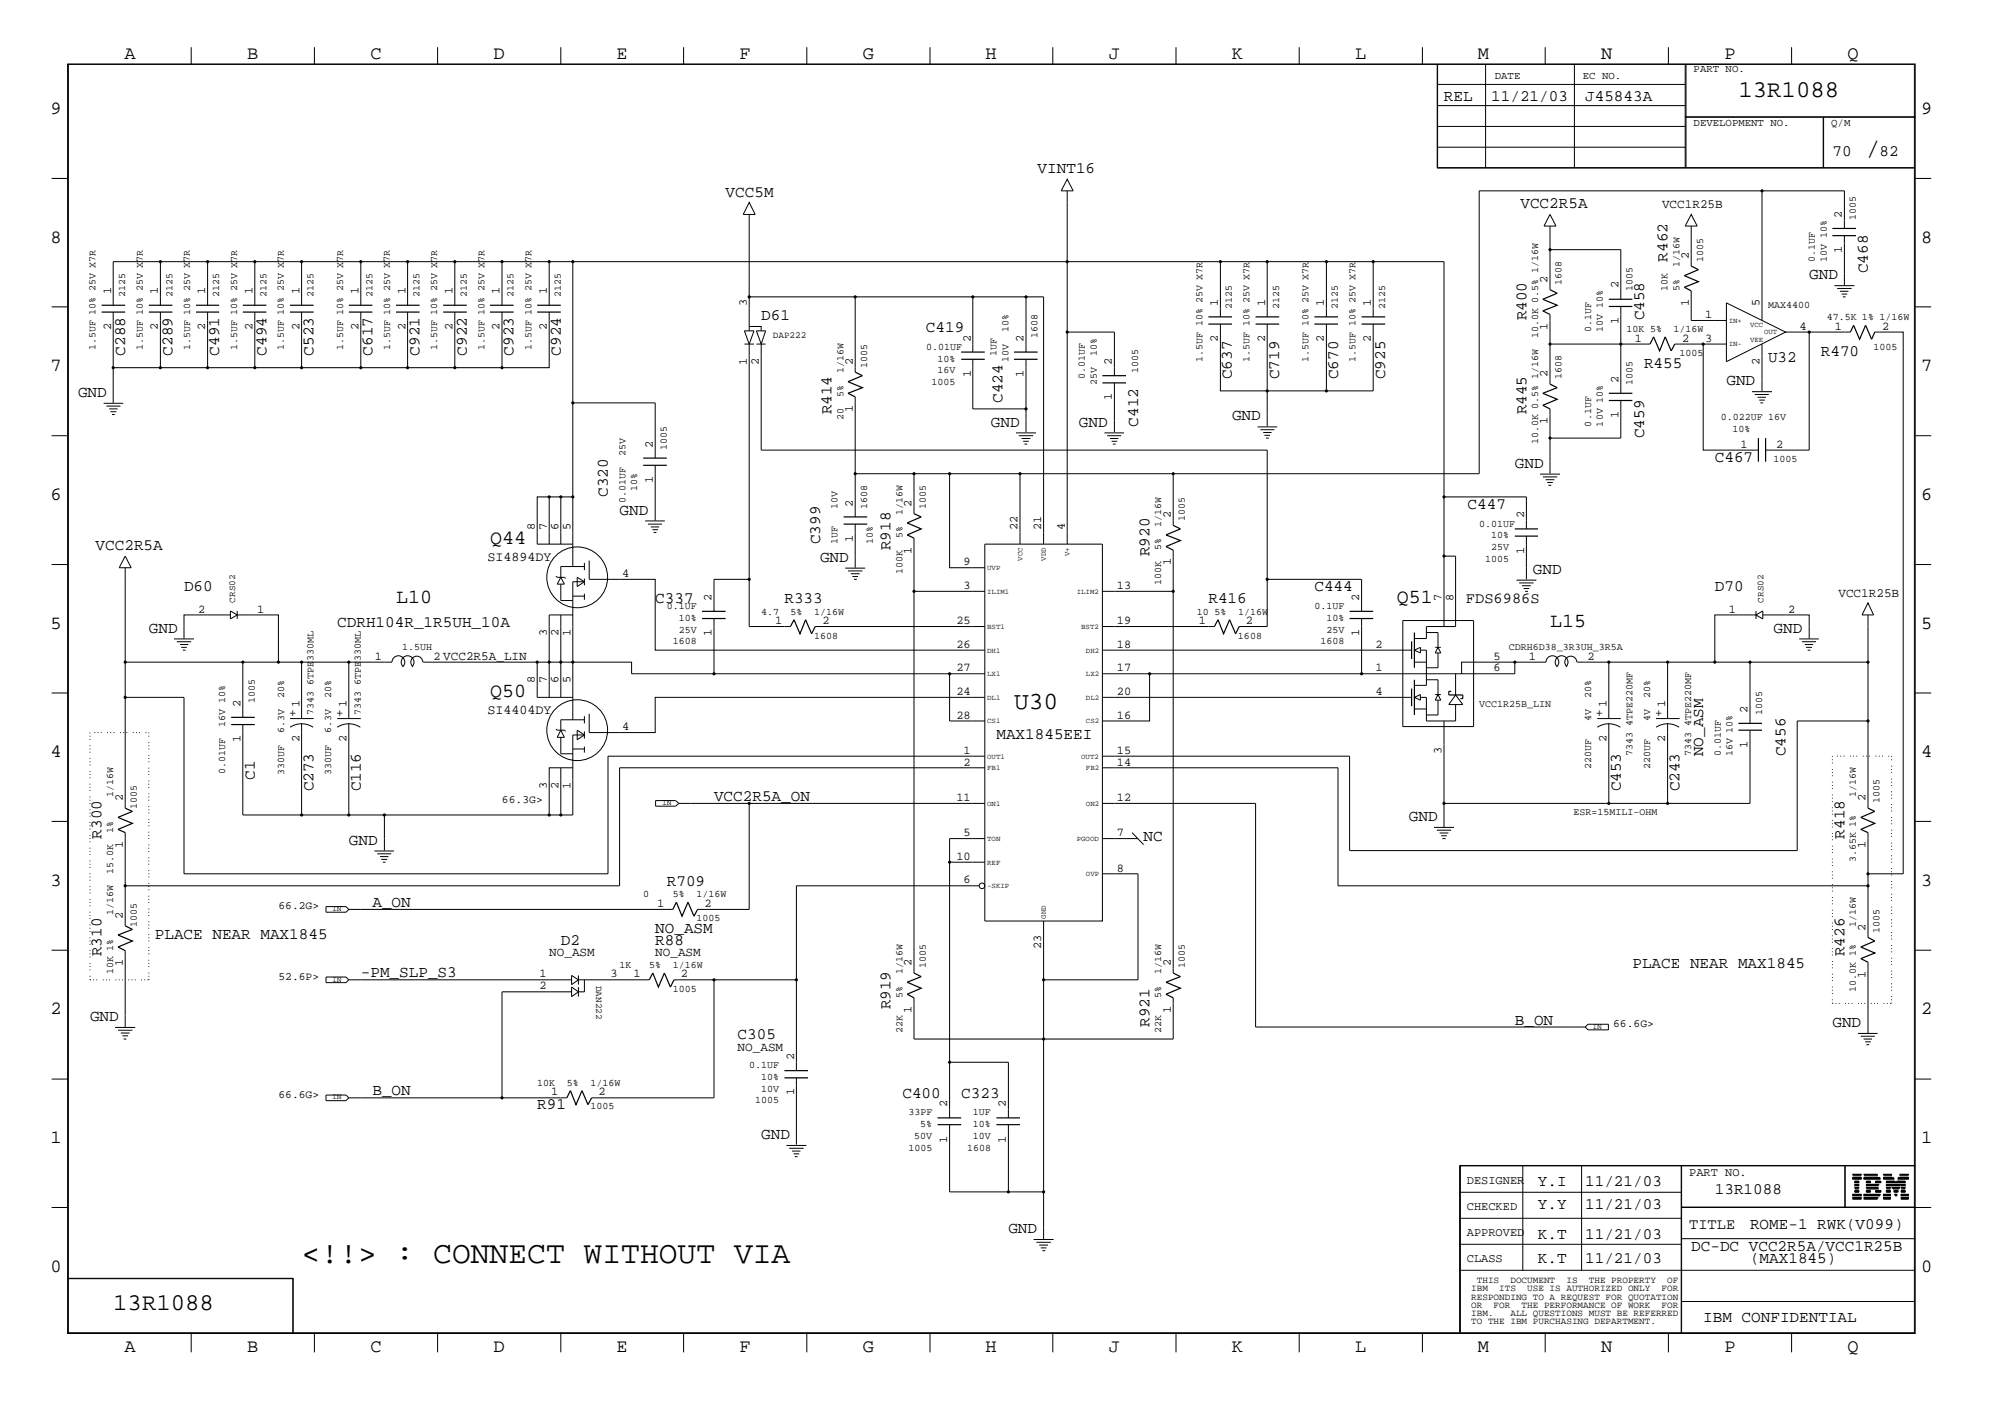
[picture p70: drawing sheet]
<svg xmlns="http://www.w3.org/2000/svg" width="423mm" height="300mm" viewBox="0 0 423 300" stroke-linecap="round" stroke-linejoin="round" font-family="sans-serif">
<defs><g id="words">
<text font-size="6.6" x="63.8" y="267.2">&lt;!!&gt; : CONNECT WITHOUT VIA</text>
<g font-size="5.2">
<text x="395" y="32.9">/</text>
<text x="214.6" y="150">U30</text>
</g>
<g font-size="5.1">
<text x="368" y="20.5">13R1088</text>
<text x="24" y="277.2">13R1088</text>
</g>
<g font-size="4.2">
<text x="103.7" y="115.1">Q44</text>
<text x="83.8" y="127.6">L10</text>
<text x="295.7" y="127.6">Q51</text>
<text x="328.1" y="132.6">L15</text>
<text x="103.7" y="147.6">Q50</text>
</g>
<g font-size="4">
<text x="26.3" y="12.5">A</text>
<text x="52.3" y="12.5">B</text>
<text x="78.4" y="12.5">C</text>
<text x="104.5" y="12.5">D</text>
<text x="130.5" y="12.5">E</text>
<text x="156.5" y="12.5">F</text>
<text x="182.6" y="12.5">G</text>
<text x="208.6" y="12.5">H</text>
<text x="234.7" y="12.5">J</text>
<text x="260.8" y="12.5">K</text>
<text x="286.9" y="12.5">L</text>
<text x="312.8" y="12.5">M</text>
<text x="338.9" y="12.5">N</text>
<text x="365" y="12.5">P</text>
<text x="391.1" y="12.5">Q</text>
<text x="10.7" y="24.1">9</text>
<text x="406.7" y="24.1">9</text>
<text x="10.7" y="51.4">8</text>
<text x="406.7" y="51.4">8</text>
<text x="10.7" y="78.6">7</text>
<text x="406.7" y="78.6">7</text>
<text x="10.7" y="105.8">6</text>
<text x="406.7" y="105.8">6</text>
<text x="10.7" y="133.1">5</text>
<text x="406.7" y="133.1">5</text>
<text x="10.7" y="160.2">4</text>
<text x="406.7" y="160.2">4</text>
<text x="10.7" y="187.5">3</text>
<text x="406.7" y="187.5">3</text>
<text x="10.7" y="214.6">2</text>
<text x="406.7" y="214.6">2</text>
<text x="10.7" y="241.9">1</text>
<text x="406.7" y="241.9">1</text>
<text x="10.7" y="269.2">0</text>
<text x="406.7" y="269.2">0</text>
<text x="26.3" y="286.2">A</text>
<text x="52.3" y="286.2">B</text>
<text x="78.4" y="286.2">C</text>
<text x="104.5" y="286.2">D</text>
<text x="130.5" y="286.2">E</text>
<text x="156.5" y="286.2">F</text>
<text x="182.6" y="286.2">G</text>
<text x="208.6" y="286.2">H</text>
<text x="234.7" y="286.2">J</text>
<text x="260.8" y="286.2">K</text>
<text x="286.9" y="286.2">L</text>
<text x="312.8" y="286.2">M</text>
<text x="338.9" y="286.2">N</text>
<text x="365" y="286.2">P</text>
<text x="391.1" y="286.2">Q</text>
</g>
<g font-size="3.4">
<text x="305.6" y="21.4">REL</text>
<text x="315.6" y="21.4">11/21/03</text>
<text x="335.5" y="21.4">J45843A</text>
<text x="387.9" y="32.9">70</text>
<text x="397.8" y="32.9">82</text>
<text x="153.6" y="41.7">VCC5M</text>
<text x="219.6" y="36.7">VINT16</text>
<text x="321.8" y="44.1">VCC2R5A</text>
<text x="353" y="55.4" transform="rotate(-90 353 55.4)">R462</text>
<text x="382.9" y="59.1">GND</text>
<text x="395.4" y="57.8" transform="rotate(-90 395.4 57.8)">C468</text>
<text x="161.1" y="67.8">D61</text>
<text x="196" y="70.3">C419</text>
<text x="323.1" y="67.8" transform="rotate(-90 323.1 67.8)">R400</text>
<text x="348" y="67.8" transform="rotate(-90 348 67.8)">C458</text>
<text x="26.5" y="75.3" transform="rotate(-90 26.5 75.3)">C288</text>
<text x="36.5" y="75.3" transform="rotate(-90 36.5 75.3)">C289</text>
<text x="46.4" y="75.3" transform="rotate(-90 46.4 75.3)">C491</text>
<text x="56.4" y="75.3" transform="rotate(-90 56.4 75.3)">C494</text>
<text x="66.4" y="75.3" transform="rotate(-90 66.4 75.3)">C523</text>
<text x="78.8" y="75.3" transform="rotate(-90 78.8 75.3)">C617</text>
<text x="88.8" y="75.3" transform="rotate(-90 88.8 75.3)">C921</text>
<text x="98.8" y="75.3" transform="rotate(-90 98.8 75.3)">C922</text>
<text x="108.7" y="75.3" transform="rotate(-90 108.7 75.3)">C923</text>
<text x="118.7" y="75.3" transform="rotate(-90 118.7 75.3)">C924</text>
<text x="348" y="77.8">R455</text>
<text x="374.2" y="76.5">U32</text>
<text x="385.4" y="75.3">R470</text>
<text x="16.5" y="84">GND</text>
<text x="260.8" y="80.3" transform="rotate(-90 260.8 80.3)">C637</text>
<text x="270.8" y="80.3" transform="rotate(-90 270.8 80.3)">C719</text>
<text x="283.2" y="80.3" transform="rotate(-90 283.2 80.3)">C670</text>
<text x="293.2" y="80.3" transform="rotate(-90 293.2 80.3)">C925</text>
<text x="365.4" y="81.5">GND</text>
<text x="176" y="87.7" transform="rotate(-90 176 87.7)">R414</text>
<text x="212.2" y="85.3" transform="rotate(-90 212.2 85.3)">C424</text>
<text x="260.8" y="89">GND</text>
<text x="323.1" y="87.7" transform="rotate(-90 323.1 87.7)">R445</text>
<text x="209.7" y="90.3">GND</text>
<text x="228.3" y="90.3">GND</text>
<text x="240.9" y="90.3" transform="rotate(-90 240.9 90.3)">C412</text>
<text x="348" y="92.7" transform="rotate(-90 348 92.7)">C459</text>
<text x="320.6" y="99">GND</text>
<text x="363" y="97.7">C467</text>
<text x="128.7" y="105.2" transform="rotate(-90 128.7 105.2)">C320</text>
<text x="310.6" y="107.7">C447</text>
<text x="131.1" y="109">GND</text>
<text x="20.2" y="116.4">VCC2R5A</text>
<text x="173.6" y="115.1" transform="rotate(-90 173.6 115.1)">C399</text>
<text x="173.6" y="118.9">GND</text>
<text x="188.5" y="116.4" transform="rotate(-90 188.5 116.4)">R918</text>
<text x="243.3" y="117.7" transform="rotate(-90 243.3 117.7)">R920</text>
<text x="38.9" y="125.1">D60</text>
<text x="278.2" y="125.1">C444</text>
<text x="324.4" y="121.4">GND</text>
<text x="363" y="125.1">D70</text>
<text x="138.7" y="127.6">C337</text>
<text x="166" y="127.6">R333</text>
<text x="255.8" y="127.6">R416</text>
<text x="31.5" y="133.9">GND</text>
<text x="71.4" y="132.6">CDRH104R_1R5UH_10A</text>
<text x="375.4" y="133.9">GND</text>
<text x="210.9" y="156.3">MAX1845EEI</text>
<text x="360.5" y="160" transform="rotate(-90 360.5 160)">NO_ASM</text>
<text x="378" y="160" transform="rotate(-90 378 160)">C456</text>
<text x="53.9" y="165" transform="rotate(-90 53.9 165)">C1</text>
<text x="66.4" y="167.5" transform="rotate(-90 66.4 167.5)">C273</text>
<text x="76.4" y="167.5" transform="rotate(-90 76.4 167.5)">C116</text>
<text x="343.1" y="167.5" transform="rotate(-90 343.1 167.5)">C453</text>
<text x="355.5" y="167.5" transform="rotate(-90 355.5 167.5)">C243</text>
<text x="151.1" y="169.5">VCC2R5A_ON</text>
<text x="298.2" y="173.7">GND</text>
<text x="21.5" y="177.5" transform="rotate(-90 21.5 177.5)">R300</text>
<text x="73.8" y="178.7">GND</text>
<text x="242.1" y="178.1">NC</text>
<text x="390.4" y="177.5" transform="rotate(-90 390.4 177.5)">R418</text>
<text x="78.8" y="191.9">A_ON</text>
<text x="141.1" y="187.5">R709</text>
<text x="138.7" y="197.4">NO_ASM</text>
<text x="21.5" y="202.4" transform="rotate(-90 21.5 202.4)">R310</text>
<text x="32.8" y="198.6">PLACE NEAR MAX1845</text>
<text x="118.7" y="199.9">D2</text>
<text x="138.7" y="199.9">R88</text>
<text x="390.4" y="202.4" transform="rotate(-90 390.4 202.4)">R426</text>
<text x="76.4" y="206.8">-PM_SLP_S3</text>
<text x="345.5" y="204.9">PLACE NEAR MAX1845</text>
<text x="188.5" y="213.6" transform="rotate(-90 188.5 213.6)">R919</text>
<text x="19" y="216.1">GND</text>
<text x="156.1" y="219.9">C305</text>
<text x="243.3" y="217.3" transform="rotate(-90 243.3 217.3)">R921</text>
<text x="320.6" y="216.8">B_ON</text>
<text x="387.9" y="217.3">GND</text>
<text x="78.8" y="231.8">B_ON</text>
<text x="191" y="232.3">C400</text>
<text x="203.5" y="232.3">C323</text>
<text x="113.7" y="234.8">R91</text>
<text x="161.1" y="241">GND</text>
<text x="325.5" y="251">Y.I</text>
<text x="335.5" y="251">11/21/03</text>
<text x="325.5" y="255.9">Y.Y</text>
<text x="335.5" y="255.9">11/21/03</text>
<text x="363" y="252.7">13R1088</text>
<text x="213.4" y="260.9">GND</text>
<text x="325.5" y="262.2">K.T</text>
<text x="335.5" y="262.2">11/21/03</text>
<text x="370.4" y="260.2">ROME-1 RWK(V099)</text>
<text x="325.5" y="267.2">K.T</text>
<text x="335.5" y="267.2">11/21/03</text>
<text x="358" y="264.7">DC-DC VCC2R5A/VCC1R25B</text>
<text x="370.4" y="267.2">(MAX1845)</text>
<text x="360.5" y="279.7">IBM CONFIDENTIAL</text>
</g>
<g font-size="3.2">
<text x="310.3" y="127.6">FDS6986S</text>
<text x="357.5" y="260">TITLE</text>
</g>
<g font-size="2.8">
<text x="103.2" y="118.6">SI4894DY</text>
<text x="103.2" y="151">SI4404DY</text>
</g>
<g font-size="2.7">
<text x="351.8" y="44.1">VCC1R25B</text>
<text x="389.1" y="126.4">VCC1R25B</text>
<text x="62.7" y="151.6" transform="rotate(-90 62.7 151.6)">+</text>
<text x="72.6" y="151.6" transform="rotate(-90 72.6 151.6)">+</text>
<text x="339.3" y="151.6" transform="rotate(-90 339.3 151.6)">+</text>
<text x="351.8" y="151.6" transform="rotate(-90 351.8 151.6)">+</text>
<text x="116.2" y="202.4">NO_ASM</text>
<text x="138.7" y="202.4">NO_ASM</text>
<text x="156.1" y="222.3">NO_ASM</text>
</g>
<g font-size="2.5">
<text x="389.9" y="46.1" transform="rotate(-90 389.9 46.1)">2</text>
<text x="389.9" y="53.6" transform="rotate(-90 389.9 53.6)">1</text>
<text x="327.6" y="59.9" transform="rotate(-90 327.6 59.9)">2</text>
<text x="357.5" y="54.9" transform="rotate(-90 357.5 54.9)">2</text>
<text x="23.5" y="62.3" transform="rotate(-90 23.5 62.3)">1</text>
<text x="33.4" y="62.3" transform="rotate(-90 33.4 62.3)">1</text>
<text x="43.4" y="62.3" transform="rotate(-90 43.4 62.3)">1</text>
<text x="53.4" y="62.3" transform="rotate(-90 53.4 62.3)">1</text>
<text x="63.4" y="62.3" transform="rotate(-90 63.4 62.3)">1</text>
<text x="75.9" y="62.3" transform="rotate(-90 75.9 62.3)">1</text>
<text x="85.9" y="62.3" transform="rotate(-90 85.9 62.3)">1</text>
<text x="95.8" y="62.3" transform="rotate(-90 95.8 62.3)">1</text>
<text x="105.7" y="62.3" transform="rotate(-90 105.7 62.3)">1</text>
<text x="115.7" y="62.3" transform="rotate(-90 115.7 62.3)">1</text>
<text x="158.1" y="64.9" transform="rotate(-90 158.1 64.9)">3</text>
<text x="257.8" y="64.9" transform="rotate(-90 257.8 64.9)">1</text>
<text x="267.8" y="64.9" transform="rotate(-90 267.8 64.9)">1</text>
<text x="280.2" y="64.9" transform="rotate(-90 280.2 64.9)">1</text>
<text x="290.2" y="64.9" transform="rotate(-90 290.2 64.9)">1</text>
<text x="342.6" y="61" transform="rotate(-90 342.6 61)">2</text>
<text x="357.5" y="64.9" transform="rotate(-90 357.5 64.9)">1</text>
<text x="372.4" y="64.9" transform="rotate(-90 372.4 64.9)">5</text>
<text x="23.5" y="69.9" transform="rotate(-90 23.5 69.9)">2</text>
<text x="33.4" y="69.9" transform="rotate(-90 33.4 69.9)">2</text>
<text x="43.4" y="69.9" transform="rotate(-90 43.4 69.9)">2</text>
<text x="53.4" y="69.9" transform="rotate(-90 53.4 69.9)">2</text>
<text x="63.4" y="69.9" transform="rotate(-90 63.4 69.9)">2</text>
<text x="75.9" y="69.8" transform="rotate(-90 75.9 69.8)">2</text>
<text x="85.9" y="69.8" transform="rotate(-90 85.9 69.8)">2</text>
<text x="95.8" y="69.8" transform="rotate(-90 95.8 69.8)">2</text>
<text x="105.7" y="69.8" transform="rotate(-90 105.7 69.8)">2</text>
<text x="115.7" y="69.9" transform="rotate(-90 115.7 69.9)">2</text>
<text x="327.6" y="69.9" transform="rotate(-90 327.6 69.9)">1</text>
<text x="342.6" y="68.6" transform="rotate(-90 342.6 68.6)">1</text>
<text x="360.9" y="67.3">1</text>
<text x="380.9" y="69.8">4</text>
<text x="388.4" y="69.8">1</text>
<text x="398.4" y="69.8">2</text>
<text x="158.1" y="77.3" transform="rotate(-90 158.1 77.3)">1</text>
<text x="160.6" y="77.3" transform="rotate(-90 160.6 77.3)">2</text>
<text x="180.5" y="77.3" transform="rotate(-90 180.5 77.3)">2</text>
<text x="205.5" y="72.3" transform="rotate(-90 205.5 72.3)">2</text>
<text x="216.7" y="72.3" transform="rotate(-90 216.7 72.3)">2</text>
<text x="235.4" y="77.3" transform="rotate(-90 235.4 77.3)">2</text>
<text x="257.8" y="72.3" transform="rotate(-90 257.8 72.3)">2</text>
<text x="267.8" y="72.3" transform="rotate(-90 267.8 72.3)">2</text>
<text x="280.2" y="72.3" transform="rotate(-90 280.2 72.3)">2</text>
<text x="290.2" y="72.3" transform="rotate(-90 290.2 72.3)">2</text>
<text x="346" y="72.3">1</text>
<text x="356" y="72.3">2</text>
<text x="360.9" y="72.3">3</text>
<text x="372.4" y="77.3" transform="rotate(-90 372.4 77.3)">2</text>
<text x="205.5" y="79.8" transform="rotate(-90 205.5 79.8)">1</text>
<text x="216.7" y="79.8" transform="rotate(-90 216.7 79.8)">1</text>
<text x="327.6" y="79.8" transform="rotate(-90 327.6 79.8)">2</text>
<text x="342.6" y="81" transform="rotate(-90 342.6 81)">2</text>
<text x="180.5" y="87.3" transform="rotate(-90 180.5 87.3)">1</text>
<text x="235.4" y="84.8" transform="rotate(-90 235.4 84.8)">1</text>
<text x="327.6" y="89.7" transform="rotate(-90 327.6 89.7)">1</text>
<text x="342.6" y="88.6" transform="rotate(-90 342.6 88.6)">1</text>
<text x="138.2" y="94.7" transform="rotate(-90 138.2 94.7)">2</text>
<text x="368.4" y="94.7">1</text>
<text x="375.9" y="94.7">2</text>
<text x="138.2" y="102.2" transform="rotate(-90 138.2 102.2)">1</text>
<text x="180.5" y="107.2" transform="rotate(-90 180.5 107.2)">2</text>
<text x="193" y="107.2" transform="rotate(-90 193 107.2)">2</text>
<text x="113.2" y="112.2" transform="rotate(-90 113.2 112.2)">8</text>
<text x="115.7" y="112.2" transform="rotate(-90 115.7 112.2)">7</text>
<text x="118.2" y="112.2" transform="rotate(-90 118.2 112.2)">6</text>
<text x="120.7" y="112.2" transform="rotate(-90 120.7 112.2)">5</text>
<text x="215.4" y="112.2" transform="rotate(-90 215.4 112.2)">22</text>
<text x="220.4" y="112.2" transform="rotate(-90 220.4 112.2)">21</text>
<text x="225.4" y="112.2" transform="rotate(-90 225.4 112.2)">4</text>
<text x="247.8" y="109.6" transform="rotate(-90 247.8 109.6)">2</text>
<text x="322.6" y="109.6" transform="rotate(-90 322.6 109.6)">2</text>
<text x="180.5" y="114.7" transform="rotate(-90 180.5 114.7)">1</text>
<text x="193" y="117.2" transform="rotate(-90 193 117.2)">1</text>
<text x="204" y="119.6">9</text>
<text x="247.8" y="119.6" transform="rotate(-90 247.8 119.6)">1</text>
<text x="322.6" y="117.2" transform="rotate(-90 322.6 117.2)">1</text>
<text x="131.7" y="122.2">4</text>
<text x="204" y="124.6">3</text>
<text x="236.4" y="124.6">13</text>
<text x="41.9" y="129.6">2</text>
<text x="54.4" y="129.6">1</text>
<text x="150.6" y="127.1" transform="rotate(-90 150.6 127.1)">2</text>
<text x="287.7" y="127.1" transform="rotate(-90 287.7 127.1)">2</text>
<text x="305.1" y="127.1" transform="rotate(-90 305.1 127.1)">7</text>
<text x="307.7" y="127.1" transform="rotate(-90 307.7 127.1)">8</text>
<text x="365.9" y="129.6">1</text>
<text x="378.5" y="129.6">2</text>
<text x="115.7" y="134.6" transform="rotate(-90 115.7 134.6)">3</text>
<text x="118.2" y="134.6" transform="rotate(-90 118.2 134.6)">2</text>
<text x="120.7" y="134.6" transform="rotate(-90 120.7 134.6)">1</text>
<text x="150.6" y="134.6" transform="rotate(-90 150.6 134.6)">1</text>
<text x="164.1" y="132.1">1</text>
<text x="174.1" y="132.1">2</text>
<text x="202.4" y="132.1">25</text>
<text x="202.4" y="137.1">26</text>
<text x="236.4" y="137.1">18</text>
<text x="236.4" y="132.1">19</text>
<text x="253.7" y="132.1">1</text>
<text x="263.7" y="132.1">2</text>
<text x="287.7" y="134.6" transform="rotate(-90 287.7 134.6)">1</text>
<text x="291.2" y="137.1">2</text>
<text x="79.3" y="139.6">1</text>
<text x="91.8" y="139.6">2 VCC2R5A_LIN</text>
<text x="202.4" y="142.1">27</text>
<text x="236.4" y="142.1">17</text>
<text x="291.2" y="142.1">1</text>
<text x="316.1" y="142.1">6</text>
<text x="316.1" y="139.6">5</text>
<text x="323.6" y="139.6">1</text>
<text x="336" y="139.6">2</text>
<text x="50.9" y="149.5" transform="rotate(-90 50.9 149.5)">2</text>
<text x="63.4" y="149.5" transform="rotate(-90 63.4 149.5)">1</text>
<text x="73.3" y="149.5" transform="rotate(-90 73.3 149.5)">1</text>
<text x="113.2" y="144.6" transform="rotate(-90 113.2 144.6)">8</text>
<text x="115.7" y="144.6" transform="rotate(-90 115.7 144.6)">7</text>
<text x="118.2" y="144.6" transform="rotate(-90 118.2 144.6)">6</text>
<text x="120.7" y="144.6" transform="rotate(-90 120.7 144.6)">5</text>
<text x="202.4" y="147.1">24</text>
<text x="236.4" y="147.1">20</text>
<text x="291.2" y="147.1">4</text>
<text x="340" y="149.5" transform="rotate(-90 340 149.5)">1</text>
<text x="352.5" y="149.5" transform="rotate(-90 352.5 149.5)">1</text>
<text x="131.7" y="154.5">4</text>
<text x="202.4" y="152.1">28</text>
<text x="236.4" y="152.1">16</text>
<text x="369.9" y="150.8" transform="rotate(-90 369.9 150.8)">2</text>
<text x="50.9" y="157.1" transform="rotate(-90 50.9 157.1)">1</text>
<text x="63.4" y="157.1" transform="rotate(-90 63.4 157.1)">2</text>
<text x="73.3" y="157.1" transform="rotate(-90 73.3 157.1)">2</text>
<text x="204" y="159.5">1</text>
<text x="236.4" y="159.5">15</text>
<text x="305.1" y="159.5" transform="rotate(-90 305.1 159.5)">3</text>
<text x="340" y="157.1" transform="rotate(-90 340 157.1)">2</text>
<text x="352.5" y="157.1" transform="rotate(-90 352.5 157.1)">2</text>
<text x="369.9" y="158.3" transform="rotate(-90 369.9 158.3)">1</text>
<text x="115.7" y="167" transform="rotate(-90 115.7 167)">3</text>
<text x="118.2" y="167" transform="rotate(-90 118.2 167)">2</text>
<text x="120.7" y="167" transform="rotate(-90 120.7 167)">1</text>
<text x="204" y="162.1">2</text>
<text x="236.4" y="162.1">14</text>
<text x="26" y="169.5" transform="rotate(-90 26 169.5)">2</text>
<text x="202.4" y="169.5">11</text>
<text x="236.4" y="169.5">12</text>
<text x="394.9" y="169.5" transform="rotate(-90 394.9 169.5)">2</text>
<text x="26" y="179.5" transform="rotate(-90 26 179.5)">1</text>
<text x="204" y="177">5</text>
<text x="236.4" y="177">7</text>
<text x="394.9" y="179.5" transform="rotate(-90 394.9 179.5)">1</text>
<text x="202.4" y="181.9">10</text>
<text x="236.4" y="184.5">8</text>
<text x="139.1" y="191.9">1</text>
<text x="149.1" y="191.9">2</text>
<text x="204" y="186.9">6</text>
<text x="26" y="194.4" transform="rotate(-90 26 194.4)">2</text>
<text x="394.9" y="196.9" transform="rotate(-90 394.9 196.9)">2</text>
<text x="220.4" y="200.9" transform="rotate(-90 220.4 200.9)">23</text>
<text x="26" y="204.4" transform="rotate(-90 26 204.4)">1</text>
<text x="114.2" y="206.8">1</text>
<text x="114.2" y="209.4">2</text>
<text x="129.2" y="206.8">3</text>
<text x="134.1" y="206.8">1</text>
<text x="144.1" y="206.8">2</text>
<text x="193" y="204.4" transform="rotate(-90 193 204.4)">2</text>
<text x="247.8" y="204.4" transform="rotate(-90 247.8 204.4)">2</text>
<text x="394.9" y="206.9" transform="rotate(-90 394.9 206.9)">1</text>
<text x="193" y="214.4" transform="rotate(-90 193 214.4)">1</text>
<text x="247.8" y="214.4" transform="rotate(-90 247.8 214.4)">1</text>
<text x="168.1" y="224.4" transform="rotate(-90 168.1 224.4)">2</text>
<text x="116.7" y="231.8">1</text>
<text x="126.7" y="231.8">2</text>
<text x="168.1" y="231.8" transform="rotate(-90 168.1 231.8)">1</text>
<text x="200.5" y="234.3" transform="rotate(-90 200.5 234.3)">2</text>
<text x="212.9" y="234.3" transform="rotate(-90 212.9 234.3)">2</text>
<text x="200.5" y="241.8" transform="rotate(-90 200.5 241.8)">1</text>
<text x="212.9" y="241.8" transform="rotate(-90 212.9 241.8)">1</text>
<text x="310.5" y="250.6">DESIGNER</text>
<text x="357.5" y="248.8">PART NO.</text>
<text x="310.5" y="256.1">CHECKED</text>
<text x="310.5" y="261.5">APPROVED</text>
<text x="310.5" y="267">CLASS</text>
</g>
<g font-size="2.4">
<text x="106.3" y="170">66.3G&gt;</text>
<text x="58.9" y="192.4">66.2G&gt;</text>
<text x="58.9" y="207.3">52.6P&gt;</text>
<text x="341.5" y="217.3">66.6G&gt;</text>
<text x="58.9" y="232.3">66.6G&gt;</text>
</g>
<g font-size="2.3">
<text x="316.4" y="16.7">DATE</text>
<text x="335" y="16.7">EC NO.</text>
<text x="358.5" y="15.2">PART NO.</text>
<text x="358.5" y="26.6">DEVELOPMENT NO.</text>
<text x="387.6" y="26.6">Q/M</text>
</g>
<g font-size="2.1">
<text x="392.9" y="46.7" transform="rotate(-90 392.9 46.7)">1005</text>
<text x="355.5" y="56.6" transform="rotate(-90 355.5 56.6)">1/16W</text>
<text x="360.5" y="55.4" transform="rotate(-90 360.5 55.4)">1005</text>
<text x="384.1" y="55.4" transform="rotate(-90 384.1 55.4)">0.1UF</text>
<text x="386.7" y="55.4" transform="rotate(-90 386.7 55.4)">10V 10%</text>
<text x="26.5" y="62.9" transform="rotate(-90 26.5 62.9)">2125</text>
<text x="36.5" y="62.9" transform="rotate(-90 36.5 62.9)">2125</text>
<text x="46.4" y="62.9" transform="rotate(-90 46.4 62.9)">2125</text>
<text x="56.4" y="62.9" transform="rotate(-90 56.4 62.9)">2125</text>
<text x="66.4" y="62.9" transform="rotate(-90 66.4 62.9)">2125</text>
<text x="78.8" y="62.9" transform="rotate(-90 78.8 62.9)">2125</text>
<text x="88.8" y="62.9" transform="rotate(-90 88.8 62.9)">2125</text>
<text x="98.8" y="62.9" transform="rotate(-90 98.8 62.9)">2125</text>
<text x="108.7" y="62.9" transform="rotate(-90 108.7 62.9)">2125</text>
<text x="118.7" y="62.9" transform="rotate(-90 118.7 62.9)">2125</text>
<text x="260.8" y="65.4" transform="rotate(-90 260.8 65.4)">2125</text>
<text x="270.8" y="65.4" transform="rotate(-90 270.8 65.4)">2125</text>
<text x="283.2" y="65.4" transform="rotate(-90 283.2 65.4)">2125</text>
<text x="293.2" y="65.4" transform="rotate(-90 293.2 65.4)">2125</text>
<text x="330.5" y="60.4" transform="rotate(-90 330.5 60.4)">1608</text>
<text x="345.5" y="61.6" transform="rotate(-90 345.5 61.6)">1005</text>
<text x="353" y="61.6" transform="rotate(-90 353 61.6)">10K</text>
<text x="355.5" y="61.6" transform="rotate(-90 355.5 61.6)">5%</text>
<text x="374.2" y="65.3">MAX4400</text>
<text x="213.4" y="70.3" transform="rotate(-90 213.4 70.3)">10%</text>
<text x="219.6" y="71.5" transform="rotate(-90 219.6 71.5)">1608</text>
<text x="325.5" y="71.5" transform="rotate(-90 325.5 71.5)">10.0K 0.5% 1/16W</text>
<text x="336.8" y="70.3" transform="rotate(-90 336.8 70.3)">0.1UF</text>
<text x="339.3" y="70.3" transform="rotate(-90 339.3 70.3)">10V 10%</text>
<text x="344.3" y="70.3">10K 5%</text>
<text x="354.2" y="70.3">1/16W</text>
<text x="386.7" y="67.8">47.5K 1% 1/16W</text>
<text x="20.2" y="74.2" transform="rotate(-90 20.2 74.2)">1.5UF 10% 25V X7R</text>
<text x="30.2" y="74.2" transform="rotate(-90 30.2 74.2)">1.5UF 10% 25V X7R</text>
<text x="40.2" y="74.2" transform="rotate(-90 40.2 74.2)">1.5UF 10% 25V X7R</text>
<text x="50.2" y="74.2" transform="rotate(-90 50.2 74.2)">1.5UF 10% 25V X7R</text>
<text x="60.1" y="74.2" transform="rotate(-90 60.1 74.2)">1.5UF 10% 25V X7R</text>
<text x="72.6" y="74.2" transform="rotate(-90 72.6 74.2)">1.5UF 10% 25V X7R</text>
<text x="82.5" y="74.2" transform="rotate(-90 82.5 74.2)">1.5UF 10% 25V X7R</text>
<text x="92.5" y="74.2" transform="rotate(-90 92.5 74.2)">1.5UF 10% 25V X7R</text>
<text x="102.5" y="74.2" transform="rotate(-90 102.5 74.2)">1.5UF 10% 25V X7R</text>
<text x="112.5" y="74.2" transform="rotate(-90 112.5 74.2)">1.5UF 10% 25V X7R</text>
<text x="183.6" y="77.8" transform="rotate(-90 183.6 77.8)">1005</text>
<text x="196" y="74">0.01UF</text>
<text x="198.5" y="76.5">10%</text>
<text x="210.9" y="75.3" transform="rotate(-90 210.9 75.3)">1UF</text>
<text x="213.4" y="76.5" transform="rotate(-90 213.4 76.5)">10V</text>
<text x="232.2" y="75.3" transform="rotate(-90 232.2 75.3)">10%</text>
<text x="254.5" y="76.6" transform="rotate(-90 254.5 76.6)">1.5UF 10% 25V X7R</text>
<text x="264.5" y="76.6" transform="rotate(-90 264.5 76.6)">1.5UF 10% 25V X7R</text>
<text x="276.9" y="76.6" transform="rotate(-90 276.9 76.6)">1.5UF 10% 25V X7R</text>
<text x="286.9" y="76.6" transform="rotate(-90 286.9 76.6)">1.5UF 10% 25V X7R</text>
<text x="355.5" y="75.3">1005</text>
<text x="396.6" y="74">1005</text>
<text x="178.6" y="84" transform="rotate(-90 178.6 84)">5%</text>
<text x="178.6" y="79" transform="rotate(-90 178.6 79)">1/16W</text>
<text x="197.2" y="81.5">1005</text>
<text x="198.5" y="79">16V</text>
<text x="229.6" y="80.3" transform="rotate(-90 229.6 80.3)">0.01UF</text>
<text x="232.2" y="81.5" transform="rotate(-90 232.2 81.5)">25V</text>
<text x="240.9" y="79" transform="rotate(-90 240.9 79)">1005</text>
<text x="330.5" y="80.3" transform="rotate(-90 330.5 80.3)">1608</text>
<text x="345.5" y="81.5" transform="rotate(-90 345.5 81.5)">1005</text>
<text x="178.6" y="89" transform="rotate(-90 178.6 89)">20</text>
<text x="364.2" y="89">0.022UF 16V</text>
<text x="141.1" y="95.2" transform="rotate(-90 141.1 95.2)">1005</text>
<text x="325.5" y="94" transform="rotate(-90 325.5 94)">10.0K 0.5% 1/16W</text>
<text x="336.8" y="90.3" transform="rotate(-90 336.8 90.3)">0.1UF</text>
<text x="339.3" y="90.3" transform="rotate(-90 339.3 90.3)">10V 10%</text>
<text x="366.7" y="91.4">10%</text>
<text x="132.4" y="96.4" transform="rotate(-90 132.4 96.4)">25V</text>
<text x="375.4" y="97.7">1005</text>
<text x="132.4" y="106.4" transform="rotate(-90 132.4 106.4)">0.01UF</text>
<text x="134.9" y="104" transform="rotate(-90 134.9 104)">10%</text>
<text x="177.3" y="107.7" transform="rotate(-90 177.3 107.7)">10V</text>
<text x="183.6" y="107.7" transform="rotate(-90 183.6 107.7)">1608</text>
<text x="196" y="107.7" transform="rotate(-90 196 107.7)">1005</text>
<text x="191" y="113.9" transform="rotate(-90 191 113.9)">5%</text>
<text x="191" y="109" transform="rotate(-90 191 109)">1/16W</text>
<text x="245.8" y="111.4" transform="rotate(-90 245.8 111.4)">1/16W</text>
<text x="250.8" y="110.2" transform="rotate(-90 250.8 110.2)">1005</text>
<text x="313.1" y="111.4">0.01UF</text>
<text x="315.6" y="113.9">10%</text>
<text x="177.3" y="115.1" transform="rotate(-90 177.3 115.1)">1UF</text>
<text x="184.7" y="115.1" transform="rotate(-90 184.7 115.1)">10%</text>
<text x="245.8" y="116.4" transform="rotate(-90 245.8 116.4)">5%</text>
<text x="314.4" y="118.9">1005</text>
<text x="315.6" y="116.4">25V</text>
<text x="191" y="121.4" transform="rotate(-90 191 121.4)">100K</text>
<text x="245.8" y="123.9" transform="rotate(-90 245.8 123.9)">100K</text>
<text x="141.1" y="128.9">0.1UF</text>
<text x="143.7" y="131.3">10%</text>
<text x="161.1" y="130.1">4.7</text>
<text x="167.3" y="130.1">5%</text>
<text x="172.3" y="130.1">1/16W</text>
<text x="253.3" y="130.1">10</text>
<text x="257" y="130.1">5%</text>
<text x="262" y="130.1">1/16W</text>
<text x="278.2" y="128.9">0.1UF</text>
<text x="280.8" y="131.3">10%</text>
<text x="85.1" y="137.6">1.5UH</text>
<text x="142.4" y="136.3">1608</text>
<text x="143.7" y="133.9">25V</text>
<text x="172.3" y="135.1">1608</text>
<text x="262" y="135.1">1608</text>
<text x="279.5" y="136.3">1608</text>
<text x="280.8" y="133.9">25V</text>
<text x="319.4" y="137.6">CDRH6D38_3R3UH_3R5A</text>
<text x="53.9" y="148.8" transform="rotate(-90 53.9 148.8)">1005</text>
<text x="60.1" y="147.7" transform="rotate(-90 60.1 147.7)">20%</text>
<text x="70.1" y="147.7" transform="rotate(-90 70.1 147.7)">20%</text>
<text x="313.1" y="149.5">VCC1R25B_LIN</text>
<text x="336.8" y="147.7" transform="rotate(-90 336.8 147.7)">20%</text>
<text x="349.2" y="147.7" transform="rotate(-90 349.2 147.7)">20%</text>
<text x="47.7" y="153.8" transform="rotate(-90 47.7 153.8)">16V 10%</text>
<text x="60.1" y="155.1" transform="rotate(-90 60.1 155.1)">6.3V</text>
<text x="66.4" y="151.3" transform="rotate(-90 66.4 151.3)">7343 6TPE330ML</text>
<text x="70.1" y="155.1" transform="rotate(-90 70.1 155.1)">6.3V</text>
<text x="76.4" y="151.3" transform="rotate(-90 76.4 151.3)">7343 6TPE330ML</text>
<text x="336.8" y="152.6" transform="rotate(-90 336.8 152.6)">4V</text>
<text x="349.2" y="152.6" transform="rotate(-90 349.2 152.6)">4V</text>
<text x="373" y="151.3" transform="rotate(-90 373 151.3)">1005</text>
<text x="345.5" y="160" transform="rotate(-90 345.5 160)">7343 4TPE220MF</text>
<text x="358" y="160" transform="rotate(-90 358 160)">7343 4TPE220MF</text>
<text x="364.2" y="160" transform="rotate(-90 364.2 160)">0.01UF</text>
<text x="366.7" y="160" transform="rotate(-90 366.7 160)">16V 10%</text>
<text x="47.7" y="163.7" transform="rotate(-90 47.7 163.7)">0.01UF</text>
<text x="60.1" y="163.9" transform="rotate(-90 60.1 163.9)">330UF</text>
<text x="70.1" y="163.9" transform="rotate(-90 70.1 163.9)">330UF</text>
<text x="336.8" y="162.6" transform="rotate(-90 336.8 162.6)">220UF</text>
<text x="349.2" y="162.6" transform="rotate(-90 349.2 162.6)">220UF</text>
<text x="24" y="168.7" transform="rotate(-90 24 168.7)">1/16W</text>
<text x="29" y="171.3" transform="rotate(-90 29 171.3)">1005</text>
<text x="333.1" y="172.5">ESR=15MILI-OHM</text>
<text x="392.9" y="168.7" transform="rotate(-90 392.9 168.7)">1/16W</text>
<text x="397.8" y="170" transform="rotate(-90 397.8 170)">1005</text>
<text x="24" y="176.2" transform="rotate(-90 24 176.2)">1%</text>
<text x="24" y="184.9" transform="rotate(-90 24 184.9)">15.0K</text>
<text x="392.9" y="182.5" transform="rotate(-90 392.9 182.5)">3.65K 1%</text>
<text x="136.1" y="189.9">0</text>
<text x="142.4" y="189.9">5%</text>
<text x="147.4" y="189.9">1/16W</text>
<text x="24" y="193.6" transform="rotate(-90 24 193.6)">1/16W</text>
<text x="29" y="196.2" transform="rotate(-90 29 196.2)">1005</text>
<text x="147.4" y="194.9">1005</text>
<text x="392.9" y="196.2" transform="rotate(-90 392.9 196.2)">1/16W</text>
<text x="397.8" y="197.4" transform="rotate(-90 397.8 197.4)">1005</text>
<text x="24" y="206.2" transform="rotate(-90 24 206.2)">10K 1%</text>
<text x="131.1" y="204.9">1K</text>
<text x="137.4" y="204.9">5%</text>
<text x="142.4" y="204.9">1/16W</text>
<text x="142.4" y="209.9">1005</text>
<text x="191" y="206.2" transform="rotate(-90 191 206.2)">1/16W</text>
<text x="196" y="204.9" transform="rotate(-90 196 204.9)">1005</text>
<text x="245.8" y="206.2" transform="rotate(-90 245.8 206.2)">1/16W</text>
<text x="250.8" y="204.9" transform="rotate(-90 250.8 204.9)">1005</text>
<text x="392.9" y="209.9" transform="rotate(-90 392.9 209.9)">10.0K 1%</text>
<text x="191" y="211.2" transform="rotate(-90 191 211.2)">5%</text>
<text x="245.8" y="211.2" transform="rotate(-90 245.8 211.2)">5%</text>
<text x="191" y="218.6" transform="rotate(-90 191 218.6)">22K</text>
<text x="245.8" y="218.6" transform="rotate(-90 245.8 218.6)">22K</text>
<text x="158.6" y="226.1">0.1UF</text>
<text x="113.7" y="229.8">10K</text>
<text x="120" y="229.8">5%</text>
<text x="125" y="229.8">1/16W</text>
<text x="159.9" y="233.5">1005</text>
<text x="161.1" y="231.1">10V</text>
<text x="161.1" y="228.6">10%</text>
<text x="125" y="234.8">1005</text>
<text x="192.3" y="236.1">33PF</text>
<text x="194.7" y="238.5">5%</text>
<text x="205.9" y="238.5">10%</text>
<text x="205.9" y="236.1">1UF</text>
<text x="192.3" y="243.5">1005</text>
<text x="193.5" y="241">50V</text>
<text x="204.7" y="243.5">1608</text>
<text x="205.9" y="241">10V</text>
</g>
<g font-size="2">
<text x="163.6" y="71.5">DAP222</text>
<text x="49.8" y="127.5" transform="rotate(-90 49.8 127.5)">CRS02</text>
<text x="373.3" y="127.5" transform="rotate(-90 373.3 127.5)">CRS02</text>
<text x="126.2" y="208.6" transform="rotate(90 126.2 208.6)">DAN222</text>
<text x="311.4" y="273.2">IBM</text>
<text x="311.4" y="275">RESPONDING TO A REQUEST FOR QUOTATION</text>
<text x="312.6" y="271.4">THIS</text>
<text x="317.3" y="273.2">ITS</text>
<text x="319.7" y="271.4">DOCUMENT</text>
<text x="323.3" y="273.2">USE IS AUTHORIZED ONLY</text>
<text x="331.6" y="271.4">IS</text>
<text x="336.3" y="271.4">THE PROPERTY</text>
<text x="351.7" y="273.2">FOR</text>
<text x="352.9" y="271.4">OF</text>
<text x="311.4" y="276.7">OR</text>
<text x="311.4" y="278.6">IBM.</text>
<text x="311.4" y="280.2">TO THE IBM PURCHASING DEPARTMENT.</text>
<text x="316.1" y="276.7">FOR</text>
<text x="319.7" y="278.6">ALL QUESTIONS MUST BE REFERRED</text>
<text x="322.1" y="276.7">THE PERFORMANCE OF WORK</text>
<text x="351.7" y="276.7">FOR</text>
</g>
<g font-size="1.7">
<text x="140.1" y="170.3">IN</text>
<text x="70.3" y="192.8">IN</text>
<text x="70.3" y="207.8">IN</text>
<text x="337.1" y="217.8">IN</text>
<text x="70.3" y="232.7">IN</text>
</g>
<g font-size="1.6">
<text x="365.9" y="68.3">IN+</text>
<text x="370.4" y="69.3">VCC</text>
<text x="373.4" y="70.8">OUT</text>
<text x="365.9" y="73.3">IN-</text>
<text x="370.4" y="72.3">VEE</text>
<text x="216.4" y="118.6" transform="rotate(-90 216.4 118.6)">VCC</text>
<text x="221.4" y="118.6" transform="rotate(-90 221.4 118.6)">VDD</text>
<text x="226.4" y="117.7" transform="rotate(-90 226.4 117.7)">V+</text>
<text x="209" y="125.6">ILIM1</text>
<text x="209" y="120.7">UVP</text>
<text x="227.9" y="125.6">ILIM2</text>
<text x="209" y="133.1">BST1</text>
<text x="228.9" y="133.1">BST2</text>
<text x="209" y="143.1">LX1</text>
<text x="209" y="138.1">DH1</text>
<text x="229.9" y="143.1">LX2</text>
<text x="229.9" y="138.1">DH2</text>
<text x="209" y="148.1">DL1</text>
<text x="229.9" y="148.1">DL2</text>
<text x="209" y="153.1">CS1</text>
<text x="229.9" y="153.1">CS2</text>
<text x="209" y="160.5">OUT1</text>
<text x="228.9" y="160.5">OUT2</text>
<text x="209" y="163">FB1</text>
<text x="229.9" y="163">FB2</text>
<text x="209" y="170.5">ON1</text>
<text x="229.9" y="170.5">ON2</text>
<text x="209" y="178">TON</text>
<text x="227.9" y="178">PGOOD</text>
<text x="209" y="183">REF</text>
<text x="229.9" y="185.4">OVP</text>
<text x="209" y="188">-SKIP</text>
<text x="221.4" y="194.4" transform="rotate(-90 221.4 194.4)">GND</text>
</g>
</g></defs>
<g fill="none" stroke="#000" stroke-width=".21">
<path d="M14.3 13.5h391.1v268.7h-391.1zM14.5 13.6h390.7v268.4h-390.7zM40.5 10v3.5M66.5 10v3.5M92.6 10v3.5M118.7 10v3.5M144.7 10v3.5M170.8 10v3.5M196.9 10v3.5M222.8 10v3.5M248.9 10v3.5M275 10v3.5"/>
<path d="M301.1 10v3.5M304.2 13.5v22.1h101.2M304.2 17.9h52.5M304.3 13.5v22.1M314.5 13.5v22.1M327.1 10v3.5M333.2 13.5v22.1M353.1 10v3.5M356.7 13.5v22.1M356.9 13.5v22.1M379.2 10v3.5M10.9 37.8h3.4"/>
<path d="M225.9 37.9l1.3 2.5h-2.6zM304.2 35.5h101.2M304.2 26.8h52.5M304.2 22.4h52.5M304.3 31.2h52.4M356.7 24.8h48.7M356.7 24.7h48.7M385.9 24.8v10.8M386 24.8v10.8M405.4 37.8h3.4M34 55.4v9.2M43.9 55.4v9.2"/>
<path d="M53.9 55.4v9.2M63.8 55.4v9.2M76.4 55.4v9.2M86.3 55.4v9.2M96.3 55.4v9.2M106.3 55.4v9.2M116.2 55.4v9.2M121.2 55.4v49.8M158.6 42.8l1.3 2.6h-2.6zM158.6 45.4v17.4h22.4M225.9 40.4v15h32.4M268.2 55.4h-9.9v11.7"/>
<path d="M268.2 55.4h37.4v49.8M268.2 55.4v11.7M280.8 55.4v11.7M290.7 55.4v11.7M328.1 52.8h15v10.5M328.1 47.8v13.5M328.1 45.4l1.3 2.4h-2.6zM358 45.4l1.2 2.4h-2.5zM358 47.8v8.5M373 40.4h17.4v7.9M390.4 49.9v10.5M10.9 64.9h3.4"/>
<path d="M24 64.6v-9.2h201.9v59.7M24 66v19.3M24 77.8h10M34 66v11.8M43.9 66v11.8h-9.9M43.9 77.8h52.4M53.9 66v11.8M63.8 66v11.8M76.4 66v11.8M86.3 66v11.8M96.3 66v11.8M106.3 66v11.8"/>
<path d="M116.2 66v11.8h-19.9M157.6 72.8h2M157.6 70h2l-1 2.8zM158.6 69.1h2.5v.9M158.6 72.8v59.8h8.7M158.6 62.8v7.2M160.1 72.8h2M160.1 70h2l-1 2.8zM161.1 72.8v22.5h107.1v37.3h-5.9M181 62.8v15.9M181 62.8h24.9M205.9 76v10.5h11.3"/>
<path d="M217.2 62.8h-11.3v11.7M217.2 62.8h3.7v52.3M217.2 62.8v11.7M217.2 76v15.4M225.9 70.3h10v9.2M258.3 68.6v14.1h9.9v-14.1M280.8 68.6v14.1h9.9v-14.1M328.1 72.8h21.2M328.1 66.5v14.8M343.1 64.9v18.3M354.5 72.8h6v22.5h11.7M358 61.6v6.2h7.4"/>
<path d="M360.5 72.8h4.9M365.4 64.1l12.6 6.2-12.6 6.2zM373 67.8v-27.4h-59.9v59.8h-64.8M373 72.8v9.9M378 70.3h4.9M388.3 60.5h4.2M388.9 61h3M389.5 61.6h1.7M389.8 62.2h1.2M390.1 62.8h.6M391.7 70.3h-8.8v25h-9.2M396.8 70.3h6v114.6h-7.4v-8.7"/>
<path d="M405.4 64.9h3.4M10.9 92.2h3.4M21.9 85.3h4.2M22.5 85.9h3M23.1 86.5h1.8M23.4 87.1h1.2M23.7 87.7h.6M121.2 85.3h17.5v11.6M138.7 98.5v11.7M181 84v25.4M215.1 91.6h4.2M215.6 92.2h3.1"/>
<path d="M216.2 92.8h1.9M216.6 93.4h1.2M216.8 94h.6M233.8 91.6h4.1M234.4 92.2h2.9M235 92.8h1.7M235.3 93.4h1.2M235.5 94h.6M235.9 81v10.4M266.2 90.3h4.1M266.8 90.9h2.9M267.4 91.5h1.8"/>
<path d="M267.6 92.1h1.2M268 92.7h.6M280.8 82.7h-12.6v7.6M328.1 86.5v13.7M343.1 84.8v7.9h-15M370.8 82.9h4.3M371.4 83.5h3M372 84.1h1.8M372.4 84.7h1.1M372.6 85.3h.6M405.4 92.2h3.4M10.9 119.5h3.4"/>
<path d="M26.5 117.7l1.3 2.4h-2.6zM116.2 105.2h-2.5v9.9h7.5M116.2 105.2v9.9M116.2 105.2h2.5M118.7 105.2h2.5v14.7M118.7 105.2v9.9M123.7 119.9h-5v2.3l.8 1.4h-1.6l.8-1.4M123.7 119.1v1.6M124.7 118.6v4h14v15h69.7M136.6 110.2h4.1M137.2 110.9h2.9M137.8 111.5h1.7"/>
<path d="M138.1 112.1h1.2M138.3 112.7h.6M181 100.2h12.5v8.5M181 110.9v9.2M193.5 100.2h7.5v19.9h7.4M193.5 113.9v11.2M201 100.2h14.9M208.4 115.1h24.9v79.8h-24.9zM215.9 100.2h32.4v11M215.9 100.2v14.9M248.3 116.4v89.5M305.6 117.7h2.5v14.9h-6.2v2.5h-2.5"/>
<path d="M305.6 117.7v14.9M323.1 111.9v-6.7h-17.5v12.5M323.1 113.5v9.1M326 100.3h4.2M326.6 100.9h3M327.2 101.5h1.8M327.5 102.1h1.2M327.7 102.7h.6M405.4 119.5h3.4M26.5 120.1v50.9M36.8 135.2h4.3M37.4 135.8h3.1"/>
<path d="M38.1 136.4h1.8M38.4 137h1.1M38.7 137.6h.6M48.8 129.3l1.4 .8-1.4 .9zM48.8 130.1h-9.9v5M50.2 130.1h8.7v10h4.9M50.2 129.3v1.7M117.7 121.9l.2 .3h1.6l.2 .2M118.7 123.6v3.5h2.5M118.7 130.1v17.5M121.2 130.1h-5v10h-2.5M121.2 126.2h2.5"/>
<path d="M122.2 122.2l1.5 .9-1.5 1zM123.7 122.4v1.5M123.7 125.6v1.3M123.7 123.1h-2.5v29.2M151.1 130.9v11.7h-17.4v-2.5h-17.5v7.5M158.6 122.6h-7.5v6.8M172.6 132.6h35.8M178.9 120.2h4.2M179.5 120.8h3M180.1 121.4h1.8M180.4 122h1.2M180.8 122.6h.6"/>
<path d="M208.4 125.1h-14.9v80.8M233.3 137.6h65.5M233.3 132.6h23.7M233.3 125.1h15M268.2 122.6h20v6.8M288.2 130.9v11.7h32.4v-2.5M296.9 131.3h15v22.5h-15zM299.4 137.6l1.3-.6v1.2zM300.7 137.6h1.2v7.4h-2.5M301.9 133.9h2.5v3.1l-.6 1.2h1.2l-.6-1.2M303.8 137h1.2M304.4 138.2v3.1h-2.5"/>
<path d="M321 122.8h4.2M321.6 123.4h3M322.2 124h1.8M322.5 124.5h1.2M322.8 125.1h.6M371.7 130.1l1.4-.8v1.7zM371.7 130.1h-8.7v10h-10M371.7 129.3v1.7M373.1 130.1h9.8v5M380.8 135.2h4.2M381.4 135.8h3M382 136.4h1.8"/>
<path d="M382.3 137h1.2M382.6 137.6h.6M395.4 127.6l1.2 2.5h-2.5zM395.4 130.1v10M10.9 146.6h3.4M26.5 147.6h12.4v37.3h89.8v-24.9h79.7M26.5 140.1h24.9M51.4 153.3v19.2h64.8M58.9 140.1h-7.5v11.7M61.4 152.1h5M61.4 153.9a4.4 4.4 0 0 1 4.9 0M63.8 140.1h19.2a1.35 1.35 0 0 1 1.8-1.2 1.35 1.35 0 0 1 .5 2.2 1.36 1.36 0 0 1 0-1.9 1.36 1.36 0 0 1 1.9 0 1.36 1.36 0 0 1 0 1.9"/>
<path d="M63.8 140.1v12M63.8 153.1v19.4M71.4 152.1h5M71.4 153.9a4.4 4.4 0 0 1 4.9 0M73.8 140.1v12M73.8 153.1v19.4M89.5 140.1a1.27 1.27 0 0 0-1.8-1.1 1.27 1.27 0 0 0-.3 2.1M89.6 140.1h24.1M113.7 140.1v7.5h7.5M117.7 154.3l.2 .2h1.6l.2 .3M118.7 156v3.5h2.5M118.7 154.5l.8 1.5h-1.6z"/>
<path d="M121.2 158.5h2.5M122.2 154.5l1.5 1-1.5 1zM123.7 155.5h-2.5v17h-2.5v-10M123.7 151.6v1.5M123.7 154.8v1.5M123.7 158v1.3M123.7 152.3h-5v2.2M151.1 142.6h57.3M201 142.6v10h7.4M208.4 147.6h-69.7v7.4h-14v-4M233.3 147.6h65.5M233.3 142.6h10"/>
<path d="M288.2 142.6h-44.9v10h-10M299.4 147.6l1.3-.6v1.2zM299.4 140.1h2.5M299.4 150h2.5M300.7 147.6h1.2v5h6.2v-3.5M301.9 143.8h2.5v3.2M303.8 147h1.2M304.4 147l.6 1.2h-1.2zM304.4 148.2v3.1h-2.5M305.6 152.6v22.4M308.1 147.1l1.5 2h-2.9zM308.1 142.6v4.5"/>
<path d="M331.5 141.1a1.36 1.36 0 0 0 0-1.9 1.36 1.36 0 0 0-1.9 0 1.36 1.36 0 0 0-.1 1.9 1.35 1.35 0 0 0-.4-2.2 1.35 1.35 0 0 0-1.9 1.2h-17.8v2.5M333.8 140.1a1.27 1.27 0 0 0-1.8-1.1 1.27 1.27 0 0 0-.3 2.1M333.8 140.1h6.7v12M338.1 152.1h5M338.1 153.9a4.4 4.4 0 0 1 4.9 0M340.5 140.1h12.5v12M340.5 153.1v16.9M350.5 152.1h5M350.5 153.9a4.4 4.4 0 0 1 4.9 0M353 153.1v16.9M363 140.1h32.4M370.4 154.5v15.5h-64.8"/>
<path d="M370.4 140.1v13M395.4 140.1v12.5h-15v27.4h-94.7v-20h-52.4M395.4 152.6v18.4M405.4 146.6h3.4M10.9 173.8h3.4M26.5 176.2v19.7M81.4 172.5v7.5M121.2 162.5h-5v10h2.5M138.8 169.4h4.2l.7 .6-.7 .6h-4.2zM143.7 170h64.7M158.6 170v22.4h-10.9M208.4 177.5h-7.4v5"/>
<path d="M208.4 162.5h-77.3v25h-104.6M233.3 177.5h7.6M233.3 170h32.5v47.3h69.7M233.3 162.5h49.9v25h112.2M239.6 176.2l2.5 2.5M303.5 175.1h4.3M304.1 175.7h3.1M304.7 176.3h1.9M305.1 176.9h1.1M305.3 177.5h.7M405.4 173.8h3.4M69 191.9h4.2l.6 .5-.6 .6h-4.2z"/>
<path d="M73.8 192.4h68.6M79.2 180.1h4.2M79.8 180.7h3M80.4 181.3h1.8M80.7 181.9h1.3M81 182.5h.6M201 182.5v42.3h12.4v11.8M201 182.5h7.4M207.3 187.5h-38.7v39.1M220.9 194.9v67.3M233.3 184.9h7.6v22.4h-20M395.4 184.9v13.5"/>
<path d="M10.9 201.1h3.4M24.4 217.4h4.2M25 218h3M25.6 218.6h1.8M25.9 219.2h1.2M26.2 219.9h.6M26.5 201.2v16.1M69 206.8h4.2l.6 .5-.6 .6h-4.2zM73.8 207.3h47.2M121 209.9h-14.7v22.4M121 208.9l1.4 1-1.4 1zM121 206.4l1.4 .9-1.4 1.1z"/>
<path d="M122.4 207.3h15M122.4 206.4v2M122.4 208.9v2M123.7 207.3v2.6h-1.3M142.7 207.3h25.9M151.1 207.3v25h-25.9M193.5 211.2v8.7h54.8v-8.7M336.1 216.7h4.3v1.2h-4.3l-.6-.6zM393.3 218.7h4.1M393.9 219.3h2.9M394.5 219.9h1.7M395.4 203.6v15"/>
<path d="M405.4 201.1h3.4M10.9 228.3h3.4M69 231.7h4.2l.6 .6-.6 .6h-4.2zM73.8 232.3h46.2M168.6 228.1v14.1M201 238v14.2h12.4v-14.2M201 224.8v11.8M394.8 220.5h1.2M395.1 221.1h.5M405.4 228.3h3.4M10.9 255.5h3.4M166.5 242.4h4.2"/>
<path d="M167 243h3.1M167.6 243.6h1.8M168 244.2h1.2M168.2 244.8h.6M213.4 252.2h7.5M308.9 246.7h96.5M308.9 257.8h47M308.9 252.3h47M309.1 246.6v35.4M322.3 246.6v22.2M334.8 246.6v22.2M355.9 246.6v35.4"/>
<path d="M355.9 255.4h49.5M355.9 255.5h52.9M390.5 246.6v8.9M390.6 246.6v8.9M392.2 253.7h1.8zM392.2 253.6h1.8zM392.2 253.4l1.8 .1zM392.2 253l1.8 .1zM392.2 252.8l1.8 .1zM392.2 252.7l1.8 .1zM392.2 249.4l1.8 .1zM392.2 249.3l1.8 .1z"/>
<path d="M392.2 249.2l1.8 .1zM392.2 248.8h1.8zM392.2 248.7h1.8zM392.2 248.5l1.8 .1zM392.6 252.3h.8zM392.6 252.1l.8 .1zM392.6 252l.8 .1zM392.6 251.6h.8zM392.6 251.5h.8zM392.6 251.3l.8 .1zM392.6 250.9l.8 .1zM392.6 250.8h.8z"/>
<path d="M392.6 250.6l.8 .1zM392.6 250.2l.8 .1zM392.6 250l.8 .1zM392.6 249.9h.8zM394.5 253.7h2.8zM394.5 253.6h2.9zM394.5 253.4l3 .1zM394.5 248.8h3zM394.5 248.7h2.9zM394.5 248.5l2.8 .1zM394.5 253l3.3 .1zM394.5 252.8l3.4 .1z"/>
<path d="M394.5 252.7l3.4 .1zM394.5 249.4l3.4 .1zM394.5 249.3l3.4 .1zM394.5 249.2l3.3 .1zM395.1 251.6h2.6zM395.1 251.5h2.5zM395.1 251.3l2.4 .1zM395.1 250.9l2.4 .1zM395.1 250.8h2.5zM395.1 250.6l2.6 .1zM395.1 252.3h.8zM395.1 252.1l.8 .1z"/>
<path d="M395.1 252l.8 .1zM395.1 250.2l.8 .1zM395.1 250l.8 .1zM395.1 249.9h.8zM397 252.3h1.1zM397 252.1l1.1 .1zM397 252l1.1 .1zM397 250.2l1.1 .1zM397 250l1.1 .1zM397 249.9h1.1zM398.7 253.7h1.4zM398.7 253.6h1.4z"/>
<path d="M398.7 253.4l1.4 .1zM398.7 253l1.4 .1zM398.7 252.8l1.4 .1zM398.7 252.7l1.4 .1zM398.7 249.4l2.2 .1zM398.7 249.3l2.1 .1zM398.7 249.2l2 .1zM398.7 248.8h1.8zM398.7 248.7h1.8zM398.7 248.5l1.7 .1zM399.3 252.3h.8zM399.3 252.1l.8 .1z"/>
<path d="M399.3 252l.8 .1zM399.3 251.6h.8zM399.3 251.5h.8zM399.3 251.3l.8 .1zM399.3 250.9l.8 .1zM399.3 250.8h.8zM399.3 250.6l.8 .1zM399.3 250.2l1.9 .1zM399.3 250l1.9 .1zM399.3 249.9h1.8zM400.3 250.6l2 .1zM400.4 250.9l1.8 .1z"/>
<path d="M400.4 250.8h1.8zM400.5 251.3l1.6 .1zM400.6 251.5h1.5zM400.6 251.6h1.4zM400.9 252.1l.8 .1zM400.9 252l.8 .1zM401 252.3h.7zM401.1 252.7l.4 .1zM401.2 252.8l.3 .1zM401.2 253l.2 .1zM401.4 250.2l1.9 .1zM401.5 250l1.8 .1z"/>
<path d="M401.5 249.9h1.8zM401.7 249.4l2.2 .1zM401.8 249.3l2.1 .1zM401.8 249.2l2.1 .1zM402.1 248.8h1.8zM402.1 248.7h1.8zM402.2 248.5l1.7 .1zM402.4 253.7h1.5zM402.4 253.6h1.5zM402.4 253.4l1.5 .1zM402.4 253l1.5 .1zM402.4 252.8l1.5 .1z"/>
<path d="M402.4 252.7l1.5 .1zM402.4 252.3h.9zM402.4 252.1l.9 .1zM402.4 252l.9 .1zM402.4 251.6h.9zM402.4 251.5h.9zM402.4 251.3l.9 .1zM402.4 250.9l.9 .1zM402.4 250.8h.9zM402.4 250.6l.9 .1zM405.4 246.6h-96.5v35.4M14.3 270.5h47.8v11.5"/>
<path d="M14.3 270.6h47.8M62 270.5v11.5M218.8 262.3h4.2M219.4 262.9h3M220 263.5h1.8M220.3 264.1h1.2M220.6 264.7h.6M308.9 268.8h96.5M308.9 263.3h47M355.9 275.4h49.5M355.9 262.1h49.5M40.5 282v4.2"/>
<path d="M66.5 282v4.2M92.6 282v4.2M118.7 282v4.2M144.7 282v4.2M170.8 282v4.2M196.9 282v4.2M222.8 282v4.2M248.9 282v4.2M275 282v4.2M301.1 282v4.2M327.1 282v4.2M353.1 282v4.2"/>
<path d="M379.2 282v4.2"/>
<circle cx="122.2" cy="122.2" r="6.4"/>
<circle cx="122.2" cy="154.5" r="6.4"/>
<circle cx="207.9" cy="187.5" r=".59"/>
</g>
<g fill="none" stroke="#000" stroke-width=".25">
<path d="M358 56.3l1.5 .8-3 1.2 3 1.3-3 1.2 1.5 .8M387.9 49.9h5M387.9 48.3h5M21.5 64.6h5M21.5 66h5M31.5 64.6h5M31.5 66h5M41.5 64.6h4.9M41.5 66h4.9M51.4 64.6h5M51.4 66h5M61.4 64.6h5"/>
<path d="M61.4 66h5M73.8 64.6h5M73.8 66h5M83.8 64.6h5M83.8 66h5M93.8 64.6h5M93.8 66h5M103.7 64.6h5M103.7 66h5M113.7 64.6h5M113.7 66h5M181 78.7l1.5 .8-3 1.3 3 1.2-3 1.2 1.5 .8"/>
<path d="M203.5 76h4.9M203.5 74.5h4.9M214.6 76h5M214.6 74.5h5M233.3 79.5h5M255.8 67.1h5M255.8 68.6h5M265.8 67.1h5M265.8 68.6h5M278.2 67.1h5M278.2 68.6h5M288.2 67.1h5"/>
<path d="M288.2 68.6h5M328.1 61.3l1.5 .8-3 1.2 3 1.3-3 1.2 1.5 .7M340.5 64.9h5M340.5 63.3h5M349.3 72.8l.7-1.5 1.3 3 1.2-3 1.2 3 .8-1.5M391.7 70.3l.6-1.5 1.3 3 1.3-3 1.3 3 .6-1.5M136.1 98.5h5M136.1 96.9h5M233.3 81h5M328.1 81.3l1.5 .7-3 1.2 3 1.3-3 1.3 1.5 .7M340.5 84.8h5M340.5 83.2h5"/>
<path d="M372.2 92.7v5M373.7 92.7v5M178.6 110.9h5M178.6 109.4h5M193.5 108.7l1.5 .7-3 1.3 3 1.2-3 1.3 1.5 .7M248.3 111.2l1.6 .7-3.1 1.3 3.1 1.2-3.1 1.3 1.5 .7M320.6 113.5h4.9M320.6 111.9h4.9M148.6 130.9h5M148.6 129.4h5M167.3 132.6l.8-1.5 1.2 3 1.2-3 1.3 3 .8-1.5M257 132.6l.8-1.5 1.2 3 1.3-3 1.2 3 .8-1.5"/>
<path d="M285.7 130.9h5M285.7 129.4h5M298.8 135.7v3.7M299.4 133.9v7.4M48.9 153.3h5M48.9 151.8h5M298.8 145.7v3.7M299.4 143.8v7.5M307.2 146.3h-.5v.8h2.9v.7h-.5M368 154.5h5M368 153.1h5M26.5 171l1.5 .7-3 1.3 3 1.2-3 1.3 1.5 .7"/>
<path d="M395.4 171l1.4 .7-2.9 1.3 2.9 1.2-2.9 1.3 1.5 .7M26.5 195.9l1.5 .8-3 1.2 3 1.2-3 1.3 1.5 .8M142.4 192.4l.8-1.5 1.2 3 1.2-3 1.3 3 .8-1.5M395.4 198.4l1.4 .7-2.9 1.3 2.9 1.3-2.9 1.2 1.5 .7M137.4 207.3l.8-1.4 1.2 3 1.2-3 1.3 3 .8-1.6M193.5 205.9l1.5 .8-3 1.2 3 1.2-3 1.3 1.5 .8M248.3 205.9l1.6 .8-3.1 1.2 3.1 1.2-3.1 1.3 1.5 .8M120 232.3l.7-1.5 1.2 3 1.3-3 1.3 3 .7-1.5M166 228.1h5M166 226.6h5M198.5 238h5M198.5 236.6h5"/>
<path d="M210.9 238h5M210.9 236.6h5"/>
</g>
<path d="M19.1 155v52.3M387.9 160v52.3M19.1 207.3h12.4M31.5 207.3v-52.3h-12.4M387.9 212.3h12.5M400.4 212.3v-52.3h-12.5" fill="none" stroke="#000" stroke-width=".21" stroke-dasharray=".2 .5 .2 .5 .2 1.2" stroke-linecap="butt"/>
<g fill="#000">
<circle cx="34" cy="55.4" r=".34"/>
<circle cx="43.9" cy="55.4" r=".34"/>
<circle cx="53.9" cy="55.4" r=".34"/>
<circle cx="63.8" cy="55.4" r=".34"/>
<circle cx="76.4" cy="55.4" r=".34"/>
<circle cx="86.3" cy="55.4" r=".34"/>
<circle cx="96.3" cy="55.4" r=".34"/>
<circle cx="106.3" cy="55.4" r=".34"/>
<circle cx="116.2" cy="55.4" r=".34"/>
<circle cx="121.2" cy="55.4" r=".34"/>
<circle cx="225.9" cy="55.4" r=".34"/>
<circle cx="258.3" cy="55.4" r=".34"/>
<circle cx="268.2" cy="55.4" r=".34"/>
<circle cx="280.8" cy="55.4" r=".34"/>
<circle cx="290.7" cy="55.4" r=".34"/>
<circle cx="328.1" cy="52.8" r=".34"/>
<circle cx="373" cy="40.4" r=".34"/>
<circle cx="24" cy="77.8" r=".34"/>
<circle cx="34" cy="77.8" r=".34"/>
<circle cx="43.9" cy="77.8" r=".34"/>
<circle cx="53.9" cy="77.8" r=".34"/>
<circle cx="63.8" cy="77.8" r=".34"/>
<circle cx="76.4" cy="77.8" r=".34"/>
<circle cx="86.3" cy="77.8" r=".34"/>
<circle cx="96.3" cy="77.8" r=".34"/>
<circle cx="106.3" cy="77.8" r=".34"/>
<circle cx="158.6" cy="62.8" r=".34"/>
<circle cx="181" cy="62.8" r=".34"/>
<circle cx="205.9" cy="62.8" r=".34"/>
<circle cx="217.2" cy="62.8" r=".34"/>
<circle cx="225.9" cy="70.3" r=".34"/>
<circle cx="328.1" cy="72.8" r=".34"/>
<circle cx="343.1" cy="72.8" r=".34"/>
<circle cx="360.5" cy="72.8" r=".34"/>
<circle cx="382.9" cy="70.3" r=".34"/>
<circle cx="121.2" cy="85.3" r=".34"/>
<circle cx="217.2" cy="86.5" r=".34"/>
<circle cx="268.2" cy="82.7" r=".34"/>
<circle cx="280.8" cy="82.7" r=".34"/>
<circle cx="328.1" cy="92.7" r=".34"/>
<circle cx="116.2" cy="105.2" r=".34"/>
<circle cx="118.7" cy="105.2" r=".34"/>
<circle cx="121.2" cy="105.2" r=".34"/>
<circle cx="181" cy="100.2" r=".34"/>
<circle cx="193.5" cy="100.2" r=".34"/>
<circle cx="201" cy="100.2" r=".34"/>
<circle cx="215.9" cy="100.2" r=".34"/>
<circle cx="248.3" cy="100.2" r=".34"/>
<circle cx="305.6" cy="105.2" r=".34"/>
<circle cx="305.6" cy="117.7" r=".34"/>
<circle cx="158.6" cy="122.6" r=".34"/>
<circle cx="193.5" cy="125.1" r=".34"/>
<circle cx="248.3" cy="125.1" r=".34"/>
<circle cx="268.2" cy="122.6" r=".34"/>
<circle cx="26.5" cy="147.6" r=".34"/>
<circle cx="26.5" cy="140.1" r=".34"/>
<circle cx="51.4" cy="140.1" r=".34"/>
<circle cx="58.9" cy="140.1" r=".34"/>
<circle cx="63.8" cy="140.1" r=".34"/>
<circle cx="73.8" cy="140.1" r=".34"/>
<circle cx="113.7" cy="140.1" r=".34"/>
<circle cx="116.2" cy="140.1" r=".34"/>
<circle cx="118.7" cy="140.1" r=".34"/>
<circle cx="121.2" cy="140.1" r=".34"/>
<circle cx="151.1" cy="142.6" r=".34"/>
<circle cx="201" cy="142.6" r=".34"/>
<circle cx="243.3" cy="142.6" r=".34"/>
<circle cx="288.2" cy="142.6" r=".34"/>
<circle cx="320.6" cy="140.1" r=".34"/>
<circle cx="340.5" cy="140.1" r=".34"/>
<circle cx="353" cy="140.1" r=".34"/>
<circle cx="363" cy="140.1" r=".34"/>
<circle cx="370.4" cy="140.1" r=".34"/>
<circle cx="395.4" cy="140.1" r=".34"/>
<circle cx="395.4" cy="152.6" r=".34"/>
<circle cx="63.8" cy="172.5" r=".34"/>
<circle cx="73.8" cy="172.5" r=".34"/>
<circle cx="81.4" cy="172.5" r=".34"/>
<circle cx="116.2" cy="172.5" r=".34"/>
<circle cx="118.7" cy="172.5" r=".34"/>
<circle cx="158.6" cy="170" r=".34"/>
<circle cx="305.6" cy="170" r=".34"/>
<circle cx="340.5" cy="170" r=".34"/>
<circle cx="353" cy="170" r=".34"/>
<circle cx="26.5" cy="187.5" r=".34"/>
<circle cx="201" cy="182.5" r=".34"/>
<circle cx="395.4" cy="184.9" r=".34"/>
<circle cx="395.4" cy="187.5" r=".34"/>
<circle cx="151.1" cy="207.3" r=".34"/>
<circle cx="168.6" cy="207.3" r=".34"/>
<circle cx="220.9" cy="207.3" r=".34"/>
<circle cx="220.9" cy="219.9" r=".34"/>
<circle cx="106.3" cy="232.3" r=".34"/>
<circle cx="201" cy="224.8" r=".34"/>
<circle cx="213.4" cy="252.2" r=".34"/>
<circle cx="220.9" cy="252.2" r=".34"/>
</g>
<use href="#words"/>
</svg>
